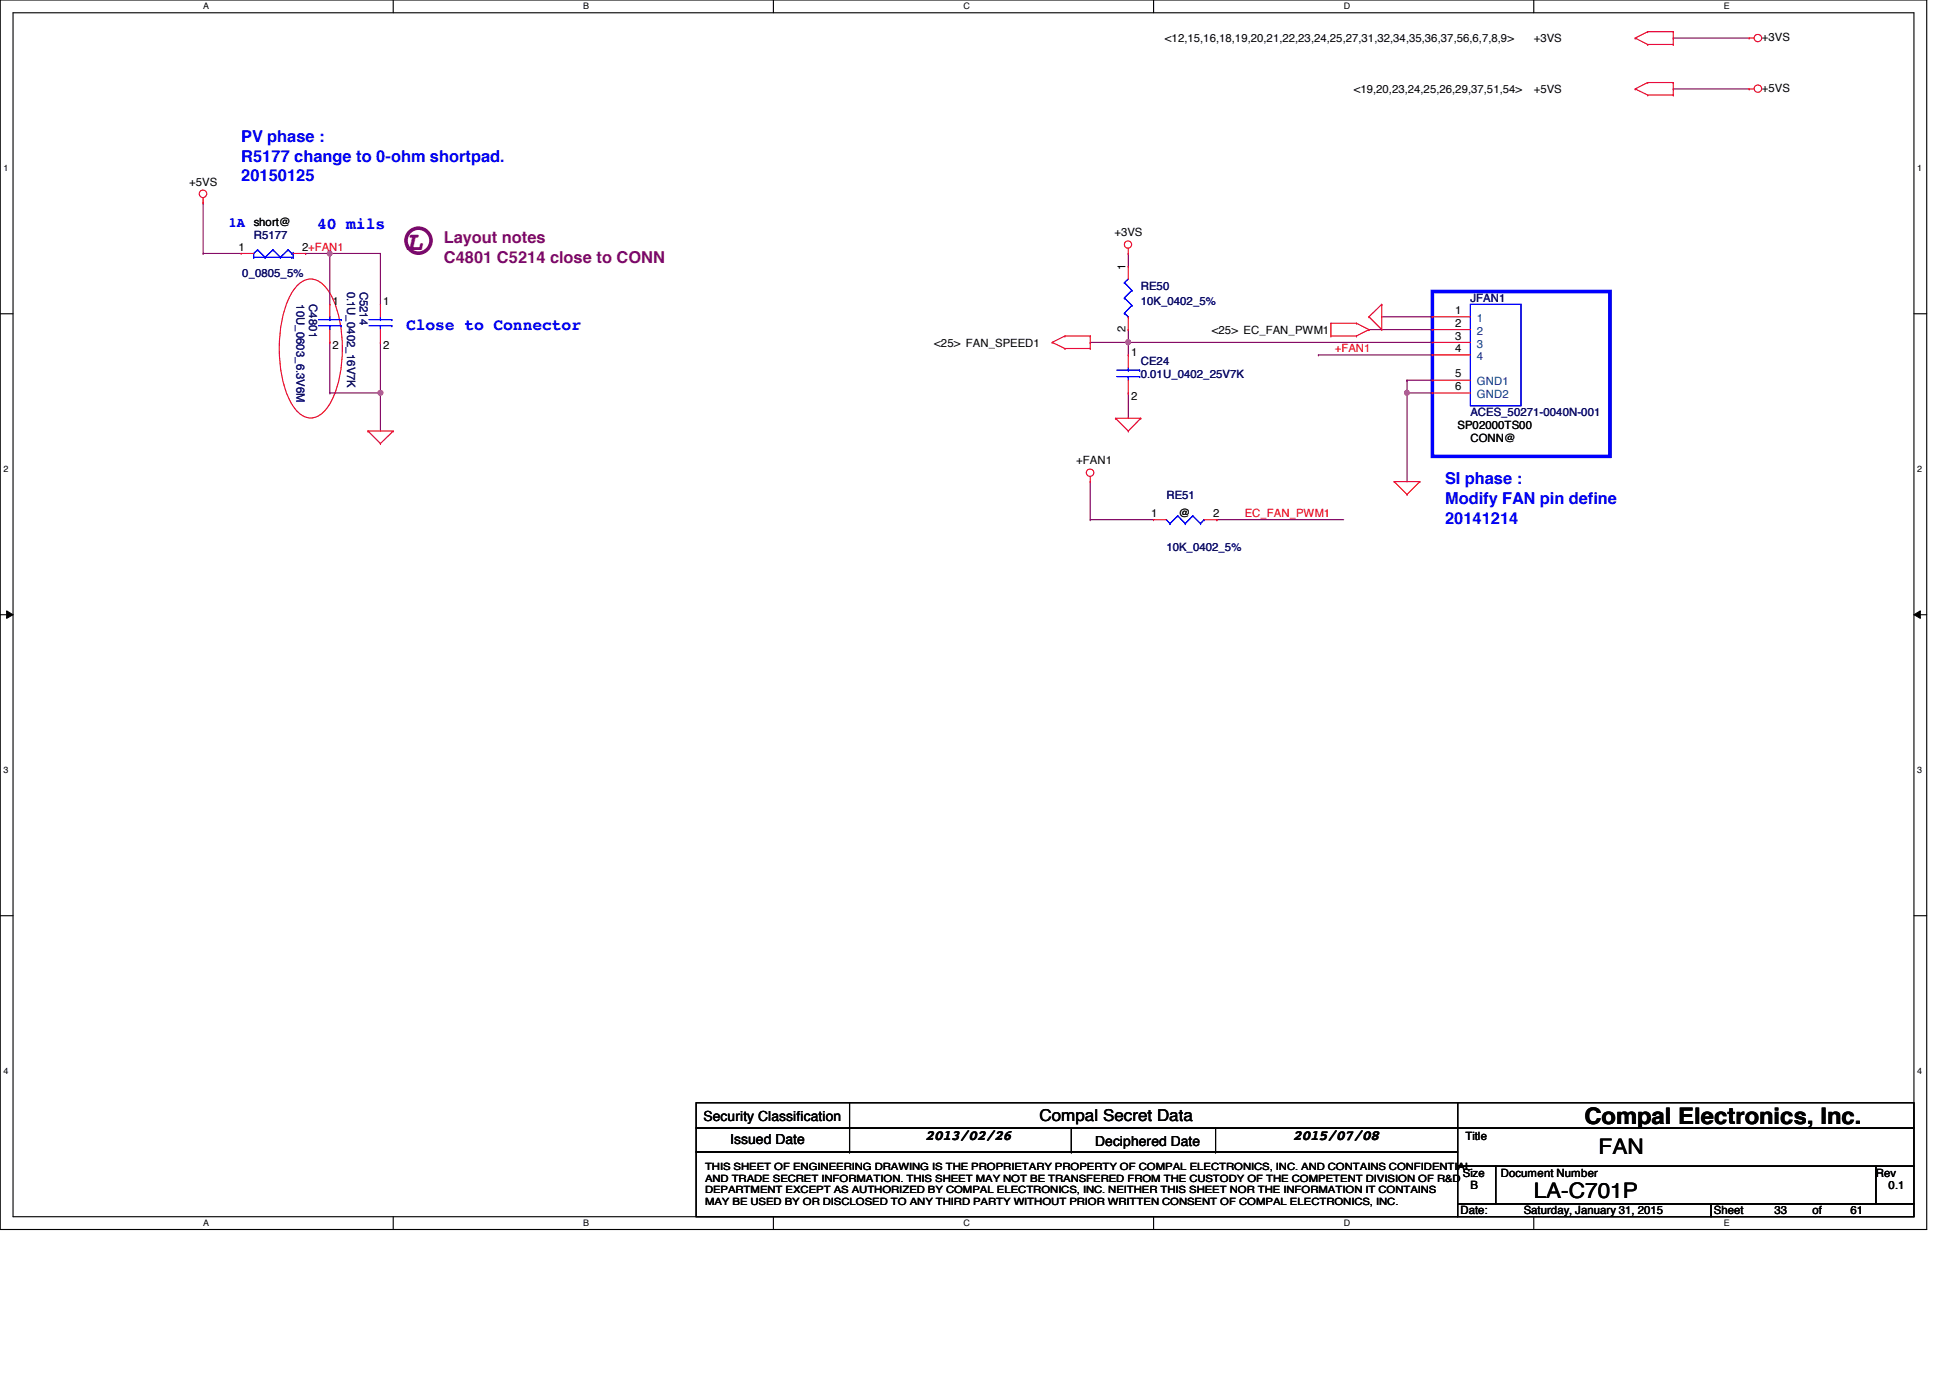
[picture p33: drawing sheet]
<svg xmlns="http://www.w3.org/2000/svg" width="297mm" height="210mm" viewBox="0 0 297 210" stroke-linecap="round" stroke-linejoin="round" font-family="sans-serif">
<defs><g id="words">
<text font-size="4" fill="#800080" x="61.8" y="38.1">L</text>
<text font-size="3.5" x="241.3" y="171.2">Compal Electronics, Inc.</text>
<g font-size="3.3">
<text x="243.5" y="175.8">FAN</text>
<text x="233.6" y="182.5">LA-C701P</text>
</g>
<g font-size="2.5" fill="#00f">
<text x="36.7" y="21.6">PV phase :</text>
<text x="36.7" y="24.6">R5177 change to 0-ohm shortpad.</text>
<text x="36.7" y="27.6">20150125</text>
<text x="48.3" y="34.9">40 mils</text>
<text x="61.8" y="50.3">Close to Connector</text>
<text x="220.1" y="73.8">SI phase :</text>
<text x="220.1" y="76.8">Modify FAN pin define</text>
<text x="220.1" y="79.8">20141214</text>
</g>
<g font-size="2.5" fill="#800080">
<text x="67.6" y="37.1">Layout notes</text>
<text x="67.6" y="40.1">C4801 C5214 close to CONN</text>
</g>
<text font-size="2.5" x="158.4" y="170.8">Compal Secret Data</text>
<text font-size="2.1" fill="#00f" x="34.8" y="34.6">1A</text>
<g font-size="2.1">
<text x="107.2" y="170.7">Security Classification</text>
<text x="141" y="173.6">2013/02/26</text>
<text x="197" y="173.6">2015/07/08</text>
<text x="111.2" y="174.3">Issued Date</text>
<text x="166.8" y="174.5">Deciphered Date</text>
</g>
<g font-size="1.7">
<text x="177.5" y="6.4">&lt;12,15,16,18,19,20,21,22,23,24,25,27,31,32,34,35,36,37,56,6,7,8,9&gt;</text>
<text x="233.6" y="6.4">+3VS</text>
<text x="268.4" y="6.3">+3VS</text>
<text x="206.2" y="14.2">&lt;19,20,23,24,25,26,29,37,51,54&gt;</text>
<text x="233.6" y="14.2">+5VS</text>
<text x="268.4" y="14">+5VS</text>
<text x="28.8" y="28.3">+5VS</text>
<text x="38.6" y="34.5">short@</text>
<text x="169.8" y="36">+3VS</text>
<text x="36.3" y="38.2">1</text>
<text x="46" y="38.2">2+FAN1</text>
<text x="171.4" y="41.1" transform="rotate(-90 171.4 41.1)">1</text>
<text x="50.7" y="46.5">1</text>
<text x="58.4" y="46.5">1</text>
<text x="221.7" y="47.8">1</text>
<text x="50.7" y="53.2">2</text>
<text x="58.4" y="53.2">2</text>
<text x="142.3" y="52.8">&lt;25&gt; FAN_SPEED1</text>
<text x="171.4" y="50.6" transform="rotate(-90 171.4 50.6)">2</text>
<text x="184.6" y="50.8">&lt;25&gt; EC_FAN_PWM1</text>
<text x="221.7" y="49.8">2</text>
<text x="221.7" y="51.7">3</text>
<text x="221.7" y="53.6">4</text>
<text x="172.3" y="54.3">1</text>
<text x="221.7" y="57.5">5</text>
<text x="221.7" y="59.4">6</text>
<text x="172.3" y="60.9">2</text>
<text x="222" y="65.3">SP02000TS00</text>
<text x="164" y="70.7">+FAN1</text>
<text x="224" y="67.3">CONN@</text>
<text x="175.3" y="78.7">1</text>
<text x="179.6" y="78.8">@</text>
<text x="184.8" y="78.7">2</text>
<text x="223.2" y="173.6">Title</text>
<text x="222.8" y="179.2">Size</text>
<text x="228.6" y="179.2">Document Number</text>
<text x="285.7" y="179.2">Rev</text>
<text x="222.5" y="185">Date:</text>
<text x="224" y="181.1">B</text>
<text x="232.1" y="185">Saturday, January 31, 2015</text>
<text x="261.1" y="185">Sheet</text>
<text x="270.3" y="185">33</text>
<text x="276.1" y="185">of</text>
<text x="281.9" y="185">61</text>
<text x="287.7" y="181.1">0.1</text>
</g>
<g font-size="1.7" fill="#000080">
<text x="38.6" y="36.4">R5177</text>
<text x="36.9" y="42.2">0_0805_5%</text>
<text x="45.2" y="46.4" transform="rotate(90 45.2 46.4)">10U_0603_6.3V6M</text>
<text x="47.1" y="46.4" transform="rotate(90 47.1 46.4)">C4801</text>
<text x="52.9" y="44.4" transform="rotate(90 52.9 44.4)">0.1U_0402_16V7K</text>
<text x="54.8" y="44.4" transform="rotate(90 54.8 44.4)">C5214</text>
<text x="173.8" y="44.1">RE50</text>
<text x="173.8" y="46.4">10K_0402_5%</text>
<text x="224" y="46">JFAN1</text>
<text x="173.8" y="55.7">CE24</text>
<text x="173.8" y="57.6">0.01U_0402_25V7K</text>
<text x="224" y="63.4">ACES_50271-0040N-001</text>
<text x="177.7" y="75.9">RE51</text>
<text x="177.7" y="83.9">10K_0402_5%</text>
</g>
<g font-size="1.7" fill="#f00">
<text x="203.3" y="53.7">+FAN1</text>
<text x="189.6" y="78.8">EC_FAN_PWM1</text>
</g>
<g font-size="1.7" fill="#004080">
<text x="225" y="49.1">1</text>
<text x="225" y="51">2</text>
<text x="225" y="53">3</text>
<text x="225" y="54.9">4</text>
<text x="225" y="58.7">GND1</text>
<text x="225" y="60.7">GND2</text>
</g>
<g font-size="1.5">
<text x="107.4" y="178.2">THIS SHEET OF ENGINEERING DRAWING IS THE PROPRIETARY PROPERTY OF COMPAL ELECTRONICS, INC. AND CONTAINS CONFIDENTIAL</text>
<text x="107.4" y="180">AND TRADE SECRET INFORMATION. THIS SHEET MAY NOT BE TRANSFERED FROM THE CUSTODY OF THE COMPETENT DIVISION OF R&amp;D</text>
<text x="107.4" y="181.8">DEPARTMENT EXCEPT AS AUTHORIZED BY COMPAL ELECTRONICS, INC. NEITHER THIS SHEET NOR THE INFORMATION IT CONTAINS</text>
<text x="107.4" y="183.6">MAY BE USED BY OR DISCLOSED TO ANY THIRD PARTY WITHOUT PRIOR WRITTEN CONSENT OF COMPAL ELECTRONICS, INC.</text>
</g>
<g font-size="1.4">
<text x="30.9" y="1.4">A</text>
<text x="88.9" y="1.4">B</text>
<text x="146.8" y="1.4">C</text>
<text x="204.7" y="1.4">D</text>
<text x="262.6" y="1.4">E</text>
<text x=".5" y="26.1">1</text>
<text x="292.1" y="26.1">1</text>
<text x=".5" y="71.9">2</text>
<text x="292.1" y="71.9">2</text>
<text x=".5" y="117.8">3</text>
<text x="292.1" y="117.8">3</text>
<text x=".5" y="163.6">4</text>
<text x="292.1" y="163.6">4</text>
<text x="30.9" y="186.8">A</text>
<text x="88.9" y="186.8">B</text>
<text x="146.8" y="186.8">C</text>
<text x="204.7" y="186.8">D</text>
<text x="262.6" y="186.8">E</text>
</g>
</g></defs>
<path d="M0 0h293.5v187.3h-293.5zM2 1.9h289.5v183.4h-289.5z" fill="none" stroke="#000" stroke-width=".17"/>
<g fill="#fff">
<path d="M30.9 .2h.9v1.5h-.9z"/>
<path d="M30.9 185.5h.9v1.6h-.9z"/>
</g>
<path d="M59.9 0v1.9M59.9 185.3v2" fill="none" stroke="#000" stroke-width=".17"/>
<g fill="#fff">
<path d="M88.9 .2h.8v1.5h-.8z"/>
<path d="M88.9 185.5h.8v1.6h-.8z"/>
</g>
<path d="M117.8 0v1.9M117.8 185.3v2" fill="none" stroke="#000" stroke-width=".17"/>
<g fill="#fff">
<path d="M146.8 .2h.9v1.5h-.9z"/>
<path d="M146.8 185.5h.9v1.6h-.9z"/>
</g>
<path d="M175.7 0v1.9M175.7 185.3v2" fill="none" stroke="#000" stroke-width=".17"/>
<g fill="#fff">
<path d="M204.7 .2h1v1.5h-1z"/>
<path d="M204.7 185.5h1v1.6h-1z"/>
</g>
<path d="M233.6 0v1.9M233.6 185.3v2" fill="none" stroke="#000" stroke-width=".17"/>
<g fill="#fff">
<path d="M262.6 .2h.9v1.5h-.9z"/>
<path d="M262.6 185.5h.9v1.6h-.9z"/>
<path d="M.5 24.8h.8v1.6h-.8z"/>
<path d="M292.1 24.8h.7v1.6h-.7z"/>
<path d="M.5 70.7h.8v1.5h-.8z"/>
<path d="M292.1 70.7h.7v1.5h-.7z"/>
</g>
<path d="M0 47.8h2M291.5 47.8h2" fill="none" stroke="#000" stroke-width=".17"/>
<g fill="#fff">
<path d="M.5 116.5h.8v1.6h-.8z"/>
<path d="M292.1 116.5h.7v1.6h-.7z"/>
</g>
<path d="M0 93.6h2M291.5 93.6h2" fill="none" stroke="#000" stroke-width=".17"/>
<path d="M1 93l1 .6-1 .6zM291.5 93.6l1-.6v1.2z" fill="#000"/>
<path d="M1 93l1 .6-1 .6zM291.5 93.6l1-.6v1.2z" fill="none" stroke="#000" stroke-width=".15"/>
<g fill="#fff">
<path d="M.5 162.4h.8v1.5h-.8z"/>
<path d="M292.1 162.4h.7v1.5h-.7z"/>
</g>
<path d="M0 139.5h2M291.5 139.5h2" fill="none" stroke="#000" stroke-width=".17"/>
<circle cx="63.8" cy="36.7" r="1.9" fill="none" stroke="#800080" stroke-width=".55"/>
<path d="M218.2 44.4h27v25.1h-27z" fill="none" stroke="#00f" stroke-width=".55"/>
<path d="M45.5 43.3a2.54 2.54 0 0 1 3.7 0 10.5 10.5 0 0 1 2.6 5.6 19.6 19.6 0 0 1-1.5 12.6 3.9 3.9 0 0 1-3 2.2 3.5 3.5 0 0 1-2.9-2.2 19.9 19.9 0 0 1-1.5-12.6 10.5 10.5 0 0 1 2.6-5.6z" fill="none" stroke="#f00" stroke-width=".17"/>
<path d="M254.9 13.5h.1M254.9 5.8h.1M254.9 13.5h11.5M254.9 5.8h11.5M30.9 30.9h.1M30.9 38.6h.1M30.9 30.9v7.7M30.9 38.6h5.8M50.2 38.6h.1M50.2 38.6h7.8M50.2 38.6v7.8" fill="none" stroke="#800040" stroke-width=".17"/>
<circle cx="50.2" cy="38.6" r=".38" fill="#f0f"/>
<circle cx="50.2" cy="38.6" r=".38" fill="none" stroke="#f0f" stroke-width=".17"/>
<path d="M58 38.6h.1M58 38.6v7.8M50.2 52.2h.1M50.2 59.9h.1M50.2 52.2v7.7M50.2 59.9h7.8M58 59.9h.1M58 59.9v5.8" fill="none" stroke="#800040" stroke-width=".17"/>
<circle cx="58" cy="59.8" r=".37" fill="#f0f"/>
<circle cx="58" cy="59.8" r=".37" fill="none" stroke="#f0f" stroke-width=".17"/>
<g fill="none" stroke="#800040" stroke-width=".17">
<path d="M46.6 38.6h.1M46.6 38.6h3.6M58 52.2h.1M58 52.2v7.7M214.3 57.9h.1M214.3 59.9h.1M214.3 57.9h3.9M214.3 59.9v13.5M166.1 79.2h.1M166.1 73.4h.1M166.1 79.2h9.6M166.1 73.4v5.8"/>
<path d="M185.4 79.2h.1M185.4 79.2h19.3"/>
</g>
<circle cx="214.3" cy="59.8" r=".37" fill="#f0f"/>
<circle cx="214.3" cy="59.8" r=".37" fill="none" stroke="#f0f" stroke-width=".17"/>
<g fill="none" stroke="#800040" stroke-width=".17">
<path d="M166.1 52.2h.1M166.1 52.2h52.1M171.9 52.2h.1M171.9 59.9h.1M171.9 50.2h.1M171.9 50.2v2M171.9 59.9v3.8M210.5 48.3h.1M210.5 48.3h7.7M214.3 59.9h.1M214.3 57.9h.1M214.3 59.9h3.9"/>
<path d="M214.3 57.9v2"/>
</g>
<circle cx="171.8" cy="52.1" r=".38" fill="#f0f"/>
<circle cx="171.8" cy="52.1" r=".38" fill="none" stroke="#f0f" stroke-width=".17"/>
<path d="M171.9 38.6h.1M171.9 38.6v2M171.9 52.2h.1M171.9 52.2v1.9M200.8 54.1h.1M200.8 54.1h17.4M208.5 50.2h.1M208.5 50.2h9.7" fill="none" stroke="#800040" stroke-width=".17"/>
<g fill="none" stroke="#f00" stroke-width=".17">
<path d="M249.1 13.5h.1M249.1 5.8h.1M249.1 13.5l1.9 1M249.1 5.8l1.9 1M251 12.6h.1M251 14.5h.1M251 4.8h.1M251 6.8h.1M251 12.6l-1.9 .9M251 12.6h3.9M251 14.5h3.9M251 4.8l-1.9 1"/>
<path d="M251 4.8h3.9M251 6.8h3.9M254.9 12.6h.1M254.9 14.5h.1M254.9 4.8h.1M254.9 6.8h.1M254.9 4.8v2M254.9 12.6v1.9M266.4 13.5h.1M266.4 5.8h.1M266.4 13.5h.8M266.4 5.8h.8"/>
<path d="M30.9 30.9h.1M30.9 30.1v.8M36.7 38.6h.1M36.7 38.6h1.9M44.7 38.6h1.9M46.6 38.6h.1M171.9 38.6h.1M171.9 37.8v.8M50.2 46.4h.1M50.2 52.2h.1M50.2 46.4v1.9M50.2 50.2v2"/>
<path d="M58 46.4h.1M58 52.2h.1M58 46.4v1.9M58 50.2v2M160.3 52.2h.1M160.3 52.2l1.9 .9M162.2 51.2h.1M162.2 53.1h.1M162.2 51.2l-1.9 1M162.2 51.2h3.9M162.2 53.1h3.9M166.1 51.2h.1"/>
<path d="M166.1 53.1h.1M166.1 51.2v1.9M171.9 40.6h.1M171.9 50.2h.1M171.9 54.1h.1M171.9 59.9h.1M171.9 40.6v1.9M171.9 48.3v1.9M171.9 54.1v1.9M171.9 57.9v2M202.7 51.2h.1M202.7 49.2h.1"/>
<path d="M202.7 51.2h3.9M202.7 49.2h3.9M202.7 49.2v2M206.6 49.2h.1M206.6 51.2h.1M206.6 49.2l1.9 1M208.5 50.2h.1M208.5 48.3h.1M208.5 50.2l-1.9 1M208.5 48.3l2 1.9M210.5 50.2h.1M210.5 46.4h.1"/>
<path d="M210.5 46.4v3.8M210.5 46.4l-2 1.9M218.2 48.3h.1M218.2 50.2h.1M218.2 52.2h.1M218.2 54.1h.1M218.2 57.9h.1M218.2 59.9h.1M218.2 48.3h5.8M218.2 50.2h5.8M218.2 52.2h5.8M218.2 54.1h5.8"/>
<path d="M218.2 57.9h5.8M218.2 59.9h5.8M56 65.7h.1M56 65.7h3.9M56 65.7l2 1.9M58 67.6h.1M59.9 65.7h.1M59.9 65.7l-1.9 1.9M166.1 73.4h.1M166.1 72.6v.8M169.9 63.7h.1M169.9 63.7h3.9"/>
<path d="M169.9 63.7l2 2M171.9 65.7h.1M173.8 63.7h.1M173.8 63.7l-1.9 2M175.7 79.2h.1M175.7 79.2h2M183.4 79.2h2M185.4 79.2h.1M212.4 73.4h.1M212.4 73.4h3.9M212.4 73.4l1.9 1.9M214.3 75.3h.1"/>
<path d="M216.3 73.4h.1M216.3 73.4l-2 1.9"/>
<circle cx="267.8" cy="13.5" r=".56"/>
<circle cx="267.8" cy="5.8" r=".56"/>
<circle cx="30.9" cy="29.5" r=".57"/>
<circle cx="171.8" cy="37.2" r=".56"/>
<circle cx="166.1" cy="72" r=".56"/>
</g>
<g fill="none" stroke="#000" stroke-width=".17">
<path d="M106 168h116v3.8h-116zM106 171.8h116v3.7h-116zM106 175.5h116v9.8h-116zM129.4 171.8h.1M129.4 175.5h.1M129.4 168v7.5M163.2 175.5h.1M163.2 171.8v3.7M185.2 175.5h.1M185.2 171.8v3.7M222 168h69.5v3.8h-69.5zM222 171.8h69.5v5.8h-69.5z"/>
<path d="M222 177.6h5.8v5.8h-5.8zM227.8 177.6h57.9v5.8h-57.9zM285.7 177.6h5.8v5.8h-5.8zM222 183.4h38.6v1.9h-38.6zM260.6 183.4h30.9v1.9h-30.9z"/>
</g>
<g fill="none" stroke="#00f" stroke-width=".17">
<path d="M38.6 39.2h.1M38.6 39.2h5.8M39.2 38.1h.1M39.2 38.1l-.6 .5v.6M39.2 38.1l1.2 1.1M40.4 39.2h.1M41.6 38.1h.1M41.6 38.1l-1.2 1.1M41.6 38.1l1.1 1.1M42.7 39.2h.1M43.9 38.1h.1M43.9 38.1l-1.2 1.1"/>
<path d="M43.9 38.1l.5 .5M44.4 38.6h.1M44.4 39.2h.1M44.7 39.2h.1M44.7 38.4v.8M48.5 49.6h3.5M48.5 48.7h3.5M50.2 48.7h.1M50.2 49.6h.1M50.2 48.3v.4M50.2 49.6v.6M52 49.6h.1"/>
<path d="M52 48.7h.1M56.2 49.6h3.5M56.2 48.7h3.5M58 48.7h.1M58 49.6h.1M58 48.3v.4M58 49.6v.6M59.7 49.6h.1M59.7 48.7h.1M170.1 57.4h3.5M170.1 56.4h3.5M171.3 43.1h.1"/>
<path d="M171.3 45.4h.1M171.3 47.7h.1M171.3 43.1l1.1 1.1M171.3 45.4l1.1 1.1M171.3 47.7l.6 .6M171.9 48.3h.1M171.9 56.4h.1M171.9 57.4h.1M171.9 42.5l-.6 .6M171.9 56v.4M171.9 57.4v.5M172.4 44.2h.1"/>
<path d="M172.4 46.5h.1M172.4 44.2l-1.1 1.2M172.4 46.5l-1.1 1.2M173.6 57.4h.1M173.6 56.4h.1M224 46.4h7.7v15.4h-7.7zM177.7 79.2l.5 .6M178.2 79.8h.1M179.4 78.6h.1M179.4 78.6l-1.2 1.2M179.4 78.6l1.1 1.2M180.5 79.8h.1"/>
<path d="M181.7 78.6h.1M181.7 78.6l-1.2 1.2M181.7 78.6l1.2 1.2M182.9 79.8h.1M183.4 79.2h.1M183.4 79.2l-.5 .6"/>
</g>
<circle cx="50.2" cy="38.6" r=".38" fill="#f0f"/>
<circle cx="50.2" cy="38.6" r=".38" fill="none" stroke="#f0f" stroke-width=".17"/>
<circle cx="58" cy="59.8" r=".37" fill="#f0f"/>
<circle cx="58" cy="59.8" r=".37" fill="none" stroke="#f0f" stroke-width=".17"/>
<circle cx="214.3" cy="59.8" r=".37" fill="#f0f"/>
<circle cx="214.3" cy="59.8" r=".37" fill="none" stroke="#f0f" stroke-width=".17"/>
<circle cx="171.8" cy="52.1" r=".38" fill="#f0f"/>
<circle cx="171.8" cy="52.1" r=".38" fill="none" stroke="#f0f" stroke-width=".17"/>
<use href="#words"/>
</svg>
